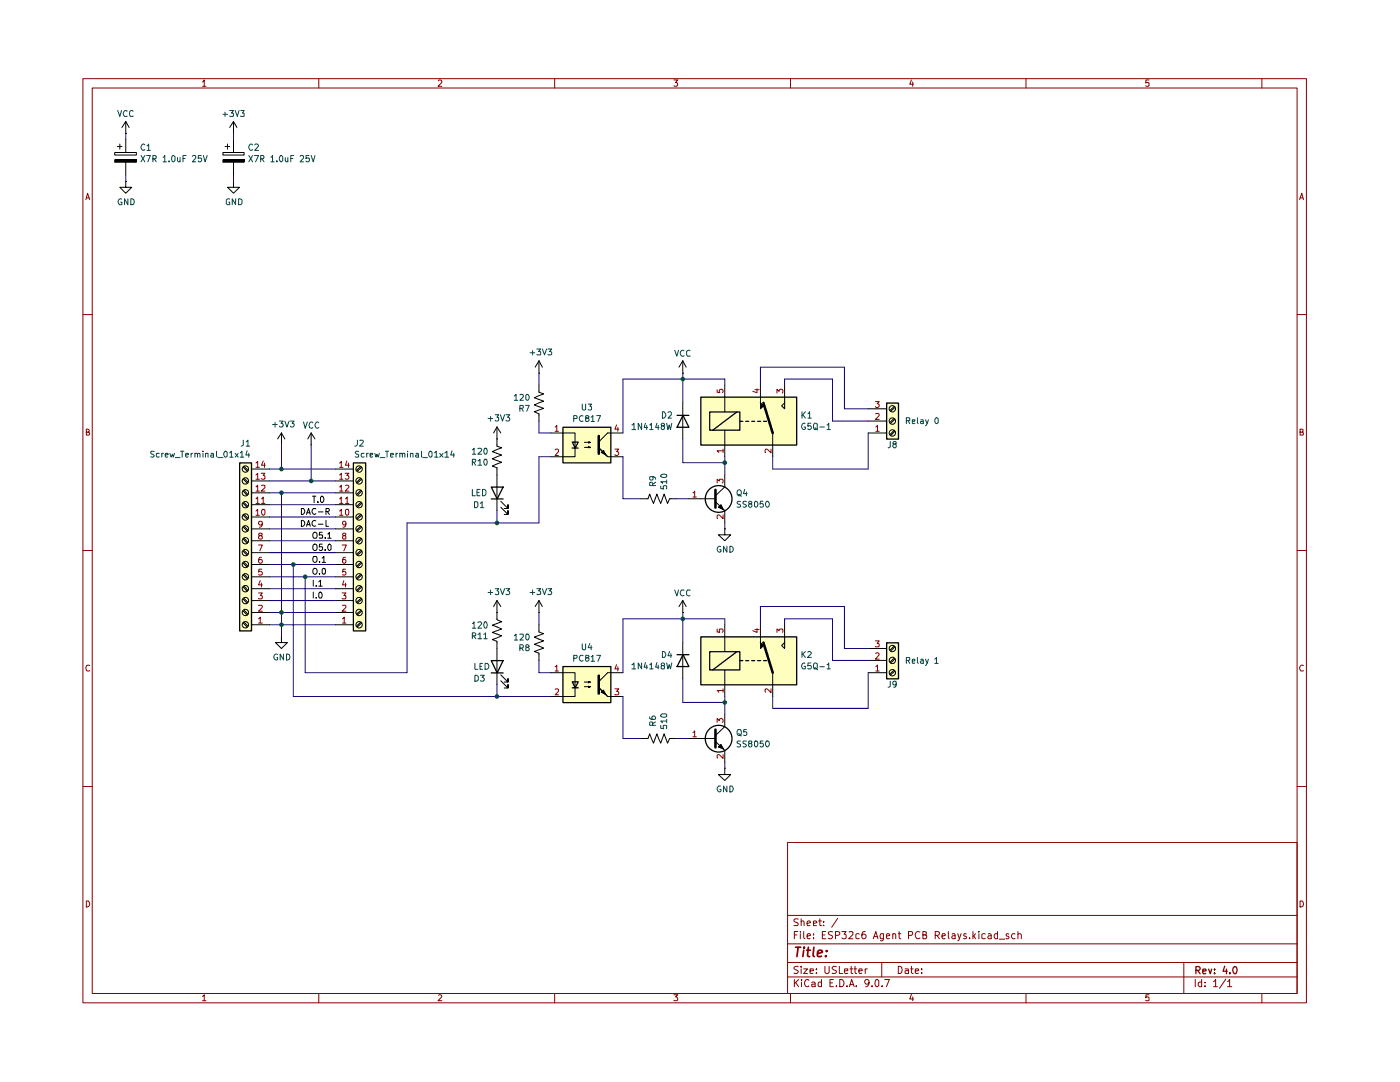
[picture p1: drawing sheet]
<svg xmlns="http://www.w3.org/2000/svg" width="279mm" height="216mm" viewBox="0 0 279 216" stroke-linecap="round" stroke-linejoin="round" font-family="sans-serif">
<g fill="none" stroke="#850100" stroke-width=".2">
<path d="M16.5 15.7h244.2v184.4h-244.2zM18.4 17.6h240.5v180.6h-240.5zM40.4 16.4l.4-.4v1.2M40.4 17.2h.7M63.6 15.7v1.9M87.5 16.1l.4-.1h.2l.1 .4-.8 .8h.8M110.7 15.7v1.9M134.5 16h.7l-.4 .5h.4v.2v.4h-.7M157.8 15.7v1.9M181.9 16l-.3 .8h.7M182.2 16.4v.8M204.8 15.7v1.9"/>
<path d="M229.3 16h-.6l-.1 .5h.7v.6h-.7M251.8 15.7v1.9M17.1 39.8l.4-1.2 .4 1.2M17.2 39.5h.6M259.4 39.8l.4-1.2 .3 1.2M259.5 39.5h.5M16.5 62.8h1.9M258.9 62.8h1.8M17.2 86.2l.5-.1v-.4l-.5-.1v1.2h.5l.2-.3-.3-.3M259.5 86.2l.5-.1v-.4l-.5-.1v1.2h.5l.1-.3-.2-.3M16.5 109.8h1.9M258.9 109.8h1.8"/>
<path d="M17.9 132.8l-.3-.1a.67 .67 0 0 0-.5 .5 .67 .67 0 0 0 .3 .7l.5-.1M260.1 132.8a.61 .61 0 0 0-.7 .3 .61 .61 0 0 0 .2 .8l.5-.1M16.5 156.9h1.9M258.9 156.9h1.8M17.2 179.8h.4a.66 .66 0 0 1 .3 .7 .66 .66 0 0 1-.7 .5zM157.2 168.1h101.7v30.1h-101.7zM259.5 179.8h.4a.66 .66 0 0 1 .2 .7 .66 .66 0 0 1-.6 .5zM40.4 198.8l.4-.3v1.2M40.4 199.7h.7M63.6 198.2v1.9M87.5 198.6l.4-.1 .3 .3-.8 .9h.8M110.7 198.2v1.9"/>
<path d="M134.5 198.5h.7l-.4 .4 .4 .3v.3l-.1 .2-.6-.1M157.2 194.9h101.7M157.2 192.1h101.7M157.2 188.3h101.7M157.2 182.7h101.7M157.8 198.2v1.9M158.5 195.4v1.5M158.5 186.6h.5M158.8 196l.6 .9M159.2 185.9h-.7v1.4M159.3 192.9a.6 .6 0 0 0-.9 .2l.2 .3 .7 .4-.3 .5-.6-.1M159.3 183.4h-.8l-.1 .4 .7 .3 .2 .3-.2 .3h-.7"/>
<path d="M159.4 195.4l-.9 .9M159.7 185.9v.1M159.7 186.3v1M159.9 192.8v.2M159.9 183.9l.2-.1h.3l.1 .9M159.9 183.3v1.4M159.9 193.3v1M160 195.4v.2M160 196v.9M160.4 193.3h.8l-.8 1h.8M160.4 185.9v1.2l.2 .2M161.1 186.8l.6-.2-.1-.3-.4 .1-.1 .7 .2 .2 .4-.1"/>
<path d="M161.1 184.3l.6-.2-.1-.3h-.4l-.1 .7 .1 .2h.5M161.4 195.6a.55 .55 0 0 0-.7 0 .55 .55 0 0 0-.1 .7l.2 .5 .4 .1 .2-.2M161.7 193.8l.6-.1v-.4h-.6v.9h.6M162 196h.4l.3 .1v.8M162.3 187.1v.2M162.3 186.4v.2M162.3 184.3l.7-.2-.1-.3h-.6v.9h.6M162.7 196.3l-.7 .1v.4h.7M162.9 194.1v.2M162.9 193.3v.2M163.4 183.8h.5M163.6 183.3v1.2l.1 .2h.2"/>
<path d="M163.9 196h-.4l-.2 .2 .1 .6h.5M163.9 195.4v1.5M164.1 186.6h.5M164.4 184.6v.1M164.4 183.8v.2M164.6 192.8v1.2l.4 .3h.2l.3-.3v-1.2M164.8 185.9h-.7v1.4h.7M165.6 196.1h.6M166.2 186h-.8l-.1 .3 .7 .3 .2 .4-.3 .3-.6-.1M166.3 195.4h-.7v1.5h.7M166.7 186.6h.7l.2-.3-.1-.3-.8-.1v1.4M166.9 196.7v.2"/>
<path d="M166.9 192.9l-.6-.1-.2 .3a.74 .74 0 0 0 .7 .6l.1 .3a.6 .6 0 0 1-.8 .2M167.2 183.3l-1.2 1.7M167.5 192.8v1.5h.7M167.6 195.4a.73 .73 0 0 1 .8 .8 .73 .73 0 0 1-.8 .7zM168 185.9h.9l-.5 .5 .5 .2v.5l-.3 .2-.6-.2M168.5 193.8l.7-.1v-.4h-.6l-.1 .2 .1 .7h.6M169 196.7v.2M169.5 186h.7v.5l-.8 .8h.8M169.5 196.9l.5-1.5 .5 1.5M169.6 193.3h.6M169.6 196.5h.7M169.9 192.8v1.4l.3 .1"/>
<path d="M170.5 193.3h.5M170.6 192.8v1.2l.2 .3h.2M170.9 196.7v.2M171.4 193.8l.7-.1-.1-.4h-.5l-.1 .2 .1 .7h.5M171.5 186.4l-.4-.1-.3 .2v.6l.3 .2 .4-.1M172.7 185.9l-.5 .1a.99 .99 0 0 0 0 1.3l.6-.2v-.5l-.3-.2h-.3l-.2 .2M172.7 193.3v1M173.1 193.3h-.3l-.1 .3M173.4 196l-.1 .3-.5 .1-.2-.4v-.3l.2-.3h.3l.3 .3-.1 .8-.3 .4h-.2M174 196.7v.2M174.3 187.3l.5-1.4 .4 1.4M174.4 186.9h.7"/>
<path d="M174.8 195.5l.3-.1 .3 .3v.9l-.3 .3a.78 .78 0 0 1-.6-.6 .78 .78 0 0 1 .3-.8zM176 192.1v2.8M176.1 196.7v.2M176.3 186.3v1.2l-.2 .2h-.4M176.3 186.4l-.4-.1-.3 .3 .1 .6h.6M176.6 195.4h.9l-.6 1.5M176.9 186.8l.7-.2-.1-.2-.4-.1-.2 .3 .1 .6h.5M178.2 186.5l.1-.2 .4 .1 .1 .9M178.2 186.3v1M179.3 192.8h.3a.81 .81 0 0 1 .4 1.1l-.4 .4h-.3zM179.3 186.3h.5M179.4 185.9v1.2l.2 .2h.2"/>
<path d="M180.6 193.3h.6l.1 1M181.3 193.7l-.7 .1v.4h.7M181.3 186.6h.6a.45 .45 0 0 0 .2-.6l-.8-.1v1.4M181.7 193.3h.5M181.9 198.4l-.3 .9h.7M181.9 192.8v1.2l.3 .3M182.2 198.9v.8M182.7 193.8l.6-.1v-.4h-.6v.2v.7h.6M183.6 186a.67 .67 0 0 0-.9 .5 .67 .67 0 0 0 .8 .7l.1-.1M183.9 194.1v.2M183.9 193.3v.2M184.2 186.6l.6-.1 .1-.5-.7-.1v1.4h.5l.2-.1v-.4l-.3-.2"/>
<path d="M186.6 186.6h.7l.2-.3-.1-.3-.8-.1v1.4M187 186.6l.5 .7M188 186.8l.7-.2-.2-.3-.4 .1-.1 .7 .2 .2 .4-.1M189.3 185.9v1.2l.1 .2M190 186.4h.5l.1 .9M190.6 186.6l-.5 .1-.2 .3 .2 .3 .5-.1M191.1 186.3l.4 1M191.8 186.3l-.4 1.3-.3 .1M192.8 186.4l-.3-.1-.2 .3 .2 .2 .4 .2-.1 .2h-.5M193.5 187.1v.2M194.2 185.9v1.4M194.3 186.7l.4 .6"/>
<path d="M194.7 186.3l-.5 .6M195.4 185.9v.1M195.4 186.3v1M196.6 186.4l-.4-.1-.2 .2v.6l.2 .2 .4-.1M197.2 186.4h.5l.1 .9M197.8 186.6l-.5 .1-.2 .3 .2 .3 .5-.1M199.1 186.4l-.4-.1a.6 .6 0 0 0 0 1l.4-.1M199.1 185.9v1.4M199.4 187.4h1.1M201.3 186.4l-.4-.1-.1 .3 .1 .2 .5 .2-.1 .2h-.5M202.6 186.4l-.5-.1a.6 .6 0 0 0 0 1l.5-.1M203.2 186.5v-.1a.36 .36 0 0 1 .6 .2v.7"/>
<path d="M203.2 185.9v1.4M204.8 198.2v1.9M229.3 198.5h-.6l-.1 .6 .2-.2h.3l.2 .2v.5h-.7M236.3 192.1v6.1M238.5 195.4v1.5M239.8 196h-.4l-.3 .2v.4l.3 .3 .4-.1M239.8 195.4v1.5M240.5 196.7v.2M240.5 196v.1M242.2 195.9l.4-.5v1.5M242.2 196.9h.7M244.6 195.4l-1.2 1.8"/>
<path d="M245 195.9l.4-.5v1.5M245 196.9h.8M251.8 198.2v1.9"/>
</g>
<path d="M238.7 193.6h.6l.2-.2v-.3l-.2-.2h-.6v1.4M239 193.6l.5 .7M240 193.8l.7-.1-.1-.3h-.5l-.1 .1 .1 .7h.5M241.2 193.4l.3 .9 .3-.9M242.4 194.1v.2M242.4 193.4v.1M244.4 192.8l-.3 1h.8M244.8 193.4v.9M245.4 194.1v.2M246.4 192.9a.75 .75 0 0 1 .5 .7 .75 .75 0 0 1-.5 .7l-.3-.3a.85 .85 0 0 1 .3-1.1z" fill="none" stroke="#850100" stroke-width=".25"/>
<path d="M158.8 189h1M159.3 189l-.3 1.9M160.4 189.6l-.2 1.3M160.5 189v.2M161 189.6h.7M161.3 189l-.1 1.6v.2l.4 .1M162.4 189l-.1 1.6 .2 .3M163.2 190.3l.9-.3-.1-.3a.6 .6 0 0 0-.8 .2v.9h.7M164.8 190.7v.2M165 189.7v.2" fill="none" stroke="#850100" stroke-width=".34"/>
<g fill="#feffbe">
<path d="M139.8 127h19.2v9.6h-19.2z"/>
<path d="M112.3 133h9.6v7.2h-9.6z"/>
<path d="M176.9 128.2h2.4v7.2h-2.4z"/>
<path d="M70.5 92.3h2.4v33.5h-2.4z"/>
<path d="M139.8 79.2h19.2v9.6h-19.2z"/>
<path d="M176.9 80.4h2.4v7.2h-2.4z"/>
<path d="M112.3 85.2h9.6v7.1h-9.6z"/>
<path d="M47.8 92.3h2.4v33.5h-2.4z"/>
</g>
<g fill="none" stroke="#000" stroke-width=".25">
<path d="M139.9 79.2h19.1v9.6h-19.1zM47.8 92.4h2.4v33.5h-2.4zM70.5 92.4h2.5v33.5h-2.5zM98 97.2h2.4l-1.2 2.4zM98 99.6h2.4M112.3 85.3h9.6v7.1h-9.6zM114.2 88.2h1.2l-.6 1.2zM114.2 89.4h1.2M135.1 82.9h2.4M136.3 82.9l1.2 2.4h-2.4zM141.6 82.2h6.1v3.6h-6.1zM147.1 82.2l-4.9 3.6"/>
<path d="M147.7 84.1h.5M148.8 84.1h.6M150 84.1h.6M151.2 84.1h.6M152.4 84.1h.6M176.9 80.4h2.4v7.2h-2.4zM98 131.8h2.4l-1.2 2.5zM98 134.3h2.4M112.3 133h9.6v7.2h-9.6zM114.2 136.1h1.2l-.6 1.1zM114.2 137.2h1.2M135.1 130.6h2.4"/>
<path d="M136.3 130.6l1.2 2.4h-2.4zM139.9 127.1h19.1v9.5h-19.1zM141.6 130h6.1v3.7h-6.1zM147.1 130l-4.9 3.7M147.7 131.8h.5M148.8 131.8h.6M150 131.8h.6M151.2 131.8h.6M152.4 131.8h.6M176.9 128.3h2.4v7.2h-2.4z"/>
<circle cx="143.4" cy="99.6" r="2.67"/>
<circle cx="143.4" cy="147.4" r="2.67"/>
</g>
<g fill="none" stroke="#000" stroke-width=".2">
<path d="M22.9 30.4h4.3v.5h-4.3zM22.9 31.9h4.3v.5h-4.3zM23.4 29.2h.9M23.9 28.7v1.1M25.1 26.6h.1M25.1 36.2v1.2h1.2l-1.2 1.2-1.2-1.2h1.2M25.1 36.2h.1M25.1 24.2v2.4M25.1 27.8v2.6M25.1 32.4v2.6M25.1 24.2l-.8 1.2M25.1 24.2l.7 1.2"/>
<path d="M44.5 30.4h4.2v.5h-4.2zM44.5 31.9h4.2v.5h-4.2zM44.9 29.2h.9M45.4 28.7v1.1M46.6 26.6h.1M46.6 36.2v1.2h1.2l-1.2 1.2-1.2-1.2h1.2M46.6 36.2h.1M46.6 24.2l-.8 1.2M46.6 24.2l.7 1.2M46.6 24.2v2.4M46.6 27.8v2.6M46.6 32.4v2.6"/>
<path d="M107.6 74.5h.1M107.6 76.8v1.5l.9 .3-1.9 .8 1.9 .6-1.9 .8 1.9 .7-1.9 .7 1 .4v1.4M107.6 72v2.5M107.6 72l-.8 1.3M107.6 72l.6 1.3M136.3 74.5h.1M136.3 72v2.5M136.3 72l-.8 1.3M136.3 72l.6 1.3M144.6 76.8v5.4M151.8 76.8v4.8l.6-.6-.6-.6M156.6 76.8v4.8l-.6-.6 .6-.6"/>
<path d="M48.5 98l.8 .8M48.5 95.6l.8 .8M48.5 93.3l.8 .7M48.7 97.8l.8 .9M48.7 95.5l.8 .7M48.7 93.1l.8 .7M50.2 98.3h3.6M50.2 96h3.6M50.2 93.6h3.6M56.2 88.8h.1M56.2 86.4l-.8 1.2M56.2 86.4l.6 1.2"/>
<path d="M56.2 86.4v2.4M62.1 88.8h.1M62.1 86.4l.8 1.2M62.1 86.4l-.7 1.2M62.1 86.4v2.4M62.3 99h.7M62.7 99v1.3M64.2 99a.68 .68 0 0 1 .4 .6 .68 .68 0 0 1-.4 .7l-.2-.3v-.7zM66.9 98.3h3.6M66.9 96h3.6M66.9 93.6h3.6M72 97.8l-.8 .9"/>
<path d="M72 95.5l-.8 .7M72 93.1l-.8 .7M72.2 98l-.9 .8M72.2 95.6l-.9 .8M72.2 93.3l-.9 .7M99.2 87.6h.1M99.2 85.2v3.8l.9 .4-1.9 .7 1.9 .7-1.9 .8 1.9 .6-1.9 .8 1 .3v8.6M99.2 85.2l-.7 1.2M99.2 85.2l.7 1.2M109.9 86.4h4.9v4.7h-4.9M116.6 88.3h1.2l-.3 .1v-.2l.3 .1M116.6 89.3h1.2l-.3 .1v-.3l.3 .2"/>
<path d="M119.5 89.4l1.8 1.7h3M120 90.3l.4-.4 .5 .9zM124.3 86.4h-3l-1.8 1.8M127.9 99.5h1.4l.4-.9 .7 1.8 .7-1.8 .8 1.8 .6-1.8 .7 1.8 .4-.9h1.5M136.3 80.4v7.2M137.4 99.5h5.4M144.6 85.8v5.3M144.6 94.8v2.3l-1.8 1.8M154.2 86.4v4.7M173.3 86.4h3.6M173.3 84h3.6M173.3 81.6h3.6"/>
<path d="M178.4 85.9l-.8 .8M178.4 83.5l-.8 .8M178.4 81.1l-.8 .8M178.6 86.1l-.8 .8M178.6 83.7l-.8 .7M178.6 81.3l-.8 .8M48.5 119.6l.8 .7M48.5 117.1l.8 .9M48.5 114.8l.8 .7M48.5 112.4l.8 .7M48.5 110l.8 .8M48.5 107.6l.8 .8"/>
<path d="M48.5 105.2l.8 .8M48.5 102.8l.8 .8M48.5 100.4l.8 .8M48.7 119.4l.8 .8M48.7 117l.8 .8M48.7 114.6l.8 .8M48.7 112.2l.8 .8M48.7 109.8l.8 .8M48.7 107.4l.8 .8M48.7 105l.8 .8M48.7 102.7l.8 .7M48.7 100.3l.8 .7"/>
<path d="M50.2 119.8h3.6M50.2 117.5h3.6M50.2 115.1h3.6M50.2 112.6h3.6M50.2 110.3h3.6M50.2 107.9h3.6M50.2 105.5h3.6M50.2 103.2h3.6M50.2 100.7h3.6M60.1 101.5h.5a.66 .66 0 0 1 .2 .7 .66 .66 0 0 1-.7 .5zM60.1 103.8a.6 .6 0 0 1 .7 .6 .6 .6 0 0 1-.7 .6zM61.2 102.7l.4-1.2 .3 1.2"/>
<path d="M61.2 105l.4-1.2 .3 1.2M61.2 102.3h.6M61.2 104.7h.6M62.5 108.7l.3-.1 .3 .1a.77 .77 0 0 1-.2 1.1h-.3a.92 .92 0 0 1-.1-1.1zM62.5 113.6l.3-.2a.6 .6 0 0 1 .5 .6 .6 .6 0 0 1-.5 .6l-.4-.4zM62.5 106.4l.3-.2 .3 .1a.87 .87 0 0 1 0 1.1h-.5l-.2-.3zM62.5 115.8v1.2M62.5 118.1v1.2M62.6 111h.5a.77 .77 0 0 1-.2 1.2l-.3-.1a.87 .87 0 0 1 0-1.1zM63 101.6l-.5-.1a.67 .67 0 0 0-.2 .6 .67 .67 0 0 0 .5 .6l.2-.2M63 103.9a.55 .55 0 0 0-.7 .5 .55 .55 0 0 0 .7 .5M63.1 119.2v.1"/>
<path d="M63.1 116.9v.1M63.5 100.1v.2M63.5 102.1h1M63.5 104.6h1M63.6 116.1l.4-.3v1.2M63.6 117h.7M63.8 114.5v.1M63.8 112v.2M63.9 118.1a.71 .71 0 0 1 .2 1.2h-.3l-.2-.1v-.8zM64.3 108.6h-.5l-.1 .6 .6-.1v.7h-.4l-.2-.1M64.3 111.4l.3-.4v1.2M64.3 106.2h-.5l-.1 .6 .6-.1v.7l-.6-.1"/>
<path d="M64.3 112.2h.7M64.4 113.5l.2-.1a.67 .67 0 0 1 0 1.2l-.3-.3zM64.9 109.7v.1M64.9 107.3v.1M65.1 102.1l.6-.1v-.4l-.1-.1h-.5v1.2M65.1 103.8v1.2h.5M65.3 102.1l.4 .6M65.4 106.5h.2l.1-.3v1.2M65.4 107.4h.7M65.6 108.7l.2-.1 .3 .2v.8l-.3 .2a.71 .71 0 0 1-.2-1.1zM66.9 119.8h3.6M66.9 117.5h3.6"/>
<path d="M66.9 115.1h3.6M66.9 112.6h3.6M66.9 110.3h3.6M66.9 107.9h3.6M66.9 105.5h3.6M66.9 103.2h3.6M66.9 100.7h3.6M72 119.4l-.8 .8M72 117l-.8 .8M72 114.6l-.8 .8M72 112.2l-.8 .8M72 109.8l-.8 .8"/>
<path d="M72 107.4l-.8 .8M72 105l-.8 .8M72 102.7l-.8 .7M72 100.3l-.8 .7M72.2 119.6l-.9 .7M72.2 117.1l-.9 .9M72.2 114.8l-.9 .7M72.2 112.4l-.9 .7M72.2 110l-.9 .8M72.2 107.6l-.9 .8M72.2 105.2l-.9 .8M72.2 102.8l-.9 .8"/>
<path d="M72.2 100.4l-.9 .8M99.2 119.8v3.8l.9 .5-1.9 .6 1.9 .8-1.9 .7 1.9 .7-1.9 .7 1 .4v8.6M99.2 119.8l-.7 1.2M99.2 119.8l.7 1.2M99.9 101.2l1.5 1.5v-.8v.8h-.8M99.9 100l1.5 1.5v-.8v.8h-.8M107.6 119.8v2.4M107.6 119.8l-.8 1.2M107.6 119.8l.6 1.2M136.3 119.8v2.4M136.3 119.8l-.8 1.2M136.3 119.8l.6 1.2"/>
<path d="M142.8 100.1l1.8 1.8v2.4M143.4 101.2l.5-.5 .5 1zM144.6 105.5v1.2h1.2l-1.2 1.2-1.2-1.2h1.2M144.6 105.5h.1M48.5 124.3l.8 .8M48.5 122l.8 .7M48.7 124.2l.8 .7M48.7 121.8l.8 .7M50.2 124.7h3.6M50.2 122.2h3.6M56.2 127v1.2h1.2l-1.2 1.2-1.2-1.2h1.2M56.2 127h.1"/>
<path d="M66.9 124.7h3.6M66.9 122.2h3.6M72 124.2l-.8 .7M72 121.8l-.8 .7M72.2 124.3l-.9 .8M72.2 122l-.9 .7M99.2 122.2h.1M99.9 135.8l1.5 1.5v-.7v.7h-.8M99.9 134.7l1.5 1.4v-.7v.7h-.8M107.6 124.7v1.4l.9 .3-1.9 .7 1.9 .8-1.9 .7 1.9 .7-1.9 .7 1 .3v1.5M107.6 122.2h.1M109.9 134.2h4.9v4.8h-4.9"/>
<path d="M116.6 136.1h1.2l-.3 .2v-.3l.3 .1M116.6 137h1.2l-.3 .2v-.3l.3 .1M119.5 137.2l1.8 1.8h3M120 138.1l.4-.4 .5 .9zM124.3 134.2h-3l-1.8 1.8M136.3 122.2h.1M136.3 128.2v7.2M144.6 124.7v5.3M144.6 133.6v5.4M151.8 124.7v4.7l.6-.6-.6-.6M154.2 134.2v4.8M156.6 124.7v4.7l-.6-.6 .6-.6"/>
<path d="M173.3 134.2h3.6M173.3 131.8h3.6M173.3 129.4h3.6M178.4 133.7l-.8 .8M178.4 131.4l-.8 .7M178.4 128.9l-.8 .8M178.6 133.9l-.8 .8M178.6 131.5l-.8 .8M178.6 129.1l-.8 .8M127.9 147.4h1.4l.4-1 .7 1.9 .7-1.9 .8 1.9 .6-1.9 .7 1.9 .4-.9h1.5M137.4 147.4h5.4M142.8 147.9l1.8 1.8v2.4"/>
<path d="M143.4 149l.5-.5 .5 1zM144.6 153.3v1.3h1.2l-1.2 1.1-1.2-1.1h1.2M144.6 153.3h.1M144.6 142.5v2.5l-1.8 1.8"/>
<circle cx="49" cy="93.6" r=".64"/>
<circle cx="49" cy="98.3" r=".64"/>
<circle cx="49" cy="96" r=".64"/>
<circle cx="71.7" cy="96" r=".64"/>
<circle cx="71.7" cy="93.6" r=".64"/>
<circle cx="71.7" cy="98.3" r=".64"/>
<circle cx="178.1" cy="81.6" r=".64"/>
<circle cx="178.1" cy="84" r=".64"/>
<circle cx="178.1" cy="86.4" r=".64"/>
<circle cx="49" cy="107.9" r=".64"/>
<circle cx="49" cy="119.8" r=".64"/>
<circle cx="49" cy="115.1" r=".64"/>
<circle cx="49" cy="112.6" r=".64"/>
<circle cx="49" cy="110.3" r=".64"/>
<circle cx="49" cy="105.5" r=".64"/>
<circle cx="49" cy="100.7" r=".64"/>
<circle cx="49" cy="103.2" r=".64"/>
<circle cx="49" cy="117.5" r=".64"/>
<circle cx="71.7" cy="119.8" r=".64"/>
<circle cx="71.7" cy="112.6" r=".64"/>
<circle cx="71.7" cy="110.3" r=".64"/>
<circle cx="71.7" cy="115.1" r=".64"/>
<circle cx="71.7" cy="103.2" r=".64"/>
<circle cx="71.7" cy="117.5" r=".64"/>
<circle cx="71.7" cy="100.7" r=".64"/>
<circle cx="71.7" cy="107.9" r=".64"/>
<circle cx="71.7" cy="105.5" r=".64"/>
<circle cx="49" cy="122.2" r=".64"/>
<circle cx="49" cy="124.7" r=".64"/>
<circle cx="71.7" cy="122.2" r=".64"/>
<circle cx="71.7" cy="124.7" r=".64"/>
<circle cx="178.1" cy="131.8" r=".64"/>
<circle cx="178.1" cy="134.2" r=".64"/>
<circle cx="178.1" cy="129.4" r=".64"/>
</g>
<path d="M22.9 31.9h4.3v.5h-4.3zM44.5 31.9h4.2v.5h-4.2zM151.8 79.2v1.2l.6 .6-.6 .6zM120 90.3l.4-.4 .5 .9zM119.5 89.4l1.8 1.7zM143.9 100.7l.5 1-1-.5zM120 138.1l.4-.4 .5 .9zM119.5 137.2l1.8 1.8zM151.8 127.1v1.2l.6 .6-.6 .5zM143.9 148.5l.5 1-1-.5z" fill="#000"/>
<path d="M119.5 87v3.5M142.8 97.7v3.6M152.4 80.4l1.8 6M119.5 134.8v3.6M152.4 128.2l1.8 6M142.8 145.6v3.5" fill="none" stroke="#000" stroke-width=".51"/>
<g fill="none" stroke="#850100" stroke-width=".2">
<path d="M143.1 77.8v.5l.5 .1v-.6h.6l.1 .4-.2 .2M150.7 77.8h.8M151.1 77.6v.8l-.9-.3M155.1 78.4v-.7l.4 .4 .1-.3 .1-.1 .5 .1v.6M51.1 99.5l.3-.3v1.2M51.1 97.1l.3-.3v1.2M51.1 94.8l.3-.4v1.2M51.1 92.4l.3-.3v1.2M51.1 98h.7M51.1 95.6h.7M51.1 93.3h.7M52.1 94.4h.8l-.4 .5 .4 .1v.5h-.8"/>
<path d="M52.2 99.5h.2l.1-.3v1.2M52.2 96.9h.7v.4l-.8 .7h.8M52.5 92l-.3 .8h.8M52.8 92.4v.9M67.8 99.5h.1l.2-.3v1.2M67.8 97.1h.1l.2-.3v1.2M67.8 94.8l.3-.4v1.2M67.8 92.4l.3-.3v1.2M67.8 98h.6M67.8 95.6h.6M67.8 93.3h.6M68.9 94.4h.7l-.4 .5h.3l.1 .2-.1 .4h-.6"/>
<path d="M69 99.5l.3-.3v1.2M69 96.9l.4-.1 .2 .3-.7 .9h.7M69.2 92l-.2 .8h.7M69.5 92.4v.9M110.8 85.2l.3-.3v1.2M110.8 89.8l.1-.2h.4l.2 .2v.3l-.7 .8h.7M110.8 86.1h.7M122.7 89.6h.8l-.4 .5 .3 .1 .1 .4-.3 .3h-.3l-.2-.2M123.1 84.8l-.4 .8h.8M123.3 85.3v.8M138.3 98.3l.3-.3v1.2M138.3 99.2h.7"/>
<path d="M143.1 96.4v-.8l.4 .4 .1-.4h.5l.2 .2v.4l-.2 .2M144.3 90h-1.2l.4 .3M144.3 89.6v.7M153.9 89.6v.8l-.9-.8-.3 .2 .1 .5M174.7 80.1h.8l-.5 .5h.4l.1 .5-.3 .2h-.3l-.2-.2M174.8 85.2l.3-.3v1.2M174.8 82.6l.5-.1 .2 .3-.8 .9h.8M174.8 86.1h.7M51.1 102l.3-.4v1.2M51.1 102.8h.7M51.1 100.4h.7M51.6 118.3h.8l-.5 .5 .5 .2v.3l-.2 .2-.6-.1"/>
<path d="M51.6 108.7h.8l-.5 1.2M51.9 106.9l-.3-.3 .3-.2 .4 .1v.3a.48 .48 0 0 0-.6 .2 .48 .48 0 0 0 .1 .6h.4l.2-.2v-.3l-.3-.2M51.9 115.9l-.3 .8h.8M52.2 111.2l-.4 .1a.82 .82 0 0 0 .1 1.1h.2l.3-.3-.1-.4-.4-.1-.3 .3M52.2 100.4h.7M52.2 116.4v.7M52.3 113.6h-.6l-.1 .6 .2-.2h.3l.3 .3-.1 .4h-.7M52.4 104.5l-.3 .3h-.2l-.3-.3 .1-.4h.6a.78 .78 0 0 1-.4 1.1h-.1M52.4 101.6h.3l.2 .2v.8l-.3 .2a.71 .71 0 0 1-.2-1.2zM67.8 102l.3-.4v1.2M67.8 102.8h.6M67.8 100.4h.6"/>
<path d="M68.3 118.3h.7l-.4 .5h.4v.7l-.7-.1M68.3 108.7h.8l-.5 1.2M68.6 115.9l-.2 .8h.7M68.6 106.9l-.2-.3a.35 .35 0 0 1 .3-.2 .35 .35 0 0 1 .3 .2v.2l-.6 .2v.6h.6v-.5l-.2-.2M69 113.6h-.6v.6l.1-.2 .5 .1v.6h-.6M69 111.2h-.4l-.2 .3v.8h.6v-.4a.35 .35 0 0 0-.3-.3 .35 .35 0 0 0-.3 .3M69 101.8l.1-.2a.59 .59 0 0 1 .6 .4 .59 .59 0 0 1-.2 .7l-.3 .1-.2-.2zM69 116.4v.7M69 100.4h.6M69 104.5v.2l-.4 .1-.2-.3v-.2a.35 .35 0 0 1 .3-.3 .35 .35 0 0 1 .3 .3l-.1 .8-.5 .1M144.3 102.7v.8l-.8-.8-.4 .2 .1 .6M51.6 123.5l.3-.4v1.2"/>
<path d="M51.6 120.9l.6-.1 .2 .1-.1 .4-.7 .7h.8M51.6 124.3h.8M68.4 123.5l.3-.4v1.2M68.4 120.9l.6-.1v.3l-.7 .9h.7M68.4 124.3h.6M110.8 133l.3-.3v1.2M110.8 137.5h.7v.5l-.7 .6h.7M110.8 133.9h.7M122.7 137.4h.8l-.4 .6 .4 .1v.4l-.2 .1-.6-.1M123.1 132.6l-.4 .9h.8M123.3 133v.9M143.1 125.5v.6l.5 .1v-.7h.5l.2 .2v.3l-.2 .2"/>
<path d="M144.3 137.8h-1.2l.4 .3M144.3 137.4v.7M150.7 125.6h.8M151.1 125.4v.8l-.9-.4M153.9 137.4v.8l-.9-.8-.3 .1 .1 .6M155.1 126.2v-.7l.4 .3 .2-.3h.5v.7M174.7 127.9h.8l-.5 .5 .5 .2v.3l-.2 .2-.6-.1M174.8 133l.3-.3v1.2M174.8 130.4l.4-.1 .3 .3-.8 .9h.8M174.8 133.9h.7M138.3 146.2l.3-.4v1.2M138.3 147h.7"/>
<path d="M143.1 144.1v-.7l.4 .4 .1-.3 .5-.1 .2 .2v.4l-.2 .1M144.3 150.6v.7l-.8-.7-.4 .1 .1 .5"/>
</g>
<g fill="none" stroke="#108" stroke-width=".2">
<path d="M25.1 26.6v1.2M25.1 35v1.2M46.6 26.6v1.2M46.6 35v1.2M107.6 74.5v2.3M136.3 74.5v5.9M144.6 76.8v-1.2h-20.3v10.8M151.8 76.8v-3.5h16.7v8.3h4.8M156.6 76.8v-1.2h9.6v8.4h7.1M53.8 96h13.1M53.8 93.6h13.1M53.8 98.3h13.1"/>
<path d="M56.2 88.8v4.8M56.2 98.3v28.7M62.1 88.8v7.2M107.6 84v2.4h2.3M109.9 91.1h-2.3v13.2h-26.4v29.9h-20.3v-19.1M124.3 91.1v8.4h3.6M135.1 99.5h2.3M136.3 87.6v4.7h8.3M144.6 91.1v3.7M173.3 86.4v7.2h-19.1v-2.5M53.8 117.5h13.1M53.8 115.1h13.1"/>
<path d="M53.8 119.8h13.1M53.8 112.6h13.1M53.8 100.7h13.1M53.8 110.3h13.1M53.8 105.5h13.1M53.8 107.9h13.1M53.8 103.2h13.1M58.5 112.6v26.4h51.4M99.2 101.9v2.4M144.6 104.3v1.2M53.8 124.7h13.1M53.8 122.2h13.1"/>
<path d="M99.2 136.6v2.4M107.6 122.2v2.5M107.6 131.8v2.4h2.3M124.3 139v8.4h3.6M136.3 135.4v4.8h8.3M136.3 122.2v6M144.6 124.7v-1.2h-20.3v10.7M144.6 139v3.5M151.8 124.7v-3.7h16.7v8.4h4.8M156.6 124.7v-1.2h9.6v8.3h7.1M173.3 134.2v7.1h-19.1v-2.3M135.1 147.4h2.3"/>
<path d="M144.6 152.1v1.2"/>
</g>
<g fill="#008500">
<circle cx="144.6" cy="140.2" r=".47"/>
<circle cx="99.2" cy="139" r=".47"/>
<circle cx="136.3" cy="123.5" r=".47"/>
<circle cx="136.3" cy="75.6" r=".47"/>
<circle cx="56.2" cy="124.7" r=".47"/>
<circle cx="56.2" cy="122.2" r=".47"/>
<circle cx="60.9" cy="115.1" r=".47"/>
<circle cx="144.6" cy="92.3" r=".47"/>
<circle cx="99.2" cy="104.3" r=".47"/>
<circle cx="56.2" cy="93.6" r=".47"/>
<circle cx="62.1" cy="96" r=".47"/>
<circle cx="56.2" cy="98.3" r=".47"/>
<circle cx="58.5" cy="112.6" r=".47"/>
</g>
<g fill="none" stroke="#004747" stroke-width=".2">
<path d="M23.5 22l.4 1.2 .3-1.2M24.2 39.7a.59 .59 0 0 0-.7 .4 .59 .59 0 0 0 .3 .7h.5v-.5h-.2M25.4 22.2l-.3-.2a.67 .67 0 0 0-.5 .6 .67 .67 0 0 0 .2 .6l.6-.1M25.5 39.7v1.1l-.7-1.1v1.1M26.1 39.7a.66 .66 0 0 1 .7 .4 .66 .66 0 0 1-.3 .7h-.4zM26.5 22.2l-.3-.2-.3 .4v.6l.1 .2 .5-.1M28.1 31l.8 1.3M28.9 28.9l-.2-.2a.65 .65 0 0 0-.6 .7 .65 .65 0 0 0 .6 .6l.2-.2M28.9 31l-.8 1.3M29.2 31h.8l-.5 1.3M29.3 29.1h.2l.2-.4v1.3M29.3 30h.7"/>
<path d="M30.5 31.7l.6-.1v-.5l-.6-.1v1.3M30.8 31.7l.4 .6M32.5 31.4l.4-.4v1.3M32.5 32.3h.7M33.7 32.1v.2M34.3 31.2l.4-.2 .2 .3v.7l-.2 .3a.72 .72 0 0 1-.4-1.1zM35.4 31.4l.1 .8 .3 .1 .1-.2M35.9 31.4v.9M36.5 31.6h.4M37.1 31h-.6v1.3M38.4 31.2l.2-.2h.3l.2 .2v.3l-.7 .8h.7M40.2 31h-.6v.6l.5-.1 .2 .2v.3l-.3 .3-.4-.2"/>
<path d="M40.6 31l.3 1.3 .5-1.3M44.5 22.8h.9M44.9 22.4v.8M45.8 22h.8l-.4 .6h.3v.6l-.7-.1M45.8 39.7a.45 .45 0 0 0-.6 .2v.7l.1 .2h.5v-.5h-.1M46.9 22l.5 1.2 .3-1.2M47 39.7v1.1l-.7-1.1v1.1M47.6 39.7l.7 .2v.7l-.3 .2h-.4zM48 22h.7l-.3 .6h.3v.5h-.7M49.6 31l.8 1.3M50.4 28.9l-.2-.2a.65 .65 0 0 0-.6 .7 .65 .65 0 0 0 .6 .6l.2-.2M50.4 31l-.8 1.3"/>
<path d="M50.8 31h.8l-.6 1.3M50.8 28.9l.2-.2h.3l.3 .3-.8 1h.8M52 31.7l.6-.1v-.5l-.6-.1v1.3M52.3 31.7l.4 .6M54.1 31.4l.3-.4v1.3M54.1 32.3h.6M55.2 32.1v.2M55.9 31.1l.3-.1 .2 .3v.7l-.2 .3a.71 .71 0 0 1-.3-1.2zM56.9 31.4l.1 .8 .3 .1 .1-.2M57.4 31.4v.9M58 31.6h.5M58.6 31h-.6v1.3"/>
<path d="M59.9 31.2l.2-.2h.3l.2 .2v.3l-.7 .8h.7M61.7 31h-.6v.6l.6-.1v.7l-.5 .1-.1-.2M62.1 31l.4 1.3 .4-1.3M102.7 79l.3-.3v1.2M102.7 79.9h.6M103.8 78.8h.6v.4l-.6 .7h.6M105 78.8l.3-.1a.64 .64 0 0 1 .3 .6 .64 .64 0 0 1-.4 .6l-.3-.3zM105.8 70.4h.9M106.3 70v.8M107.1 69.6h.8l-.4 .5 .4 .1v.5h-.8M108.2 69.6l.5 1.2 .4-1.2M109.3 69.6h.8l-.4 .5 .4 .2v.3l-.2 .2-.6-.1"/>
<path d="M134.7 69.9l.4 1.2 .3-1.2M136.5 70a.61 .61 0 0 0-.8 .3 .61 .61 0 0 0 .3 .8l.5-.1M137.7 70a.45 .45 0 0 0-.7 .1v.7l.2 .3 .5-.1M30.8 90.1h-.7v.4l.7 .4-.3 .3-.4-.1M31.8 90.5h-.5l-.1 .5a.36 .36 0 0 0 .6 .1M32.3 90.5v.7M32.6 90.5h-.2l-.1 .1M33 90.8l.6-.1-.1-.2h-.4l-.1 .1v.5l.1 .1 .4-.1M33.9 90.5l.3 .7 .2-.6 .2 .6 .2-.7M35 91.3h.9M36 90h.7M36.4 90v1.2"/>
<path d="M37 90.8l.6-.1-.1-.2h-.4l-.1 .1v.5l.2 .1 .3-.1M38.1 90.5v.7M38.5 90.5h-.3l-.1 .1M38.9 90.5h.4l.1 .7M38.9 90.5v.7M39.4 90.6l.1-.1h.3l.1 .7M40.5 90v.1M40.5 90.5v.7M41 90.5h.5v.7M41 90.5v.7M42.1 90.5h.4l.1 .7M42.6 90.7l-.5 .1-.1 .2 .2 .2 .4-.1"/>
<path d="M43.2 90v1.1l.2 .1M43.6 91.3h.9M44.8 90.1l.3-.1 .2 .3v.7l-.3 .2a.7 .7 0 0 1-.2-1.1zM45.8 90.4l.4-.4v1.2M45.8 91.2h.7M46.9 90.5l.6 .7M47.5 90.5l-.6 .7M48 90.4l.3-.4v1.2M48 91.2h.6M48.5 87.8v1.1l-.4 .1M49.1 88.2l.4-.4v1.2M49.1 89h.7"/>
<path d="M49.3 90l-.2 .8h.7M49.6 90.5v.7M54.4 84.7h.9M54.9 84.3v.9M55.7 84h.8l-.4 .4 .3 .1v.6l-.5 .1-.2-.2M56.8 84l.5 1.2 .4-1.2M57.9 84h.8l-.4 .4 .3 .1 .1 .5-.2 .2h-.4l-.2-.2M60.6 84.2l.3 1.3 .4-1.3M62.4 84.4l-.1-.1a.54 .54 0 0 0-.6 .2 .54 .54 0 0 0 .1 .6v.2l.3 .2 .3-.2M63.6 84.4l-.2-.2a.65 .65 0 0 0-.5 .6 .65 .65 0 0 0 .5 .7l.2-.2M71.3 87.8v.9l-.1 .2-.4 .1M71.6 90.1l-.4-.1-.3 .3 .3 .3 .4 .2v.3h-.7"/>
<path d="M71.8 87.9l.5-.1 .2 .4-.8 .8h.8M72.7 90.5h-.5l-.1 .5a.36 .36 0 0 0 .6 .1M73.2 90.5v.7M73.5 90.5h-.2l-.1 .1M73.9 90.8l.5-.1v-.2h-.5v.6h.5M74.8 90.5l.2 .7 .2-.6 .3 .6 .2-.7M75.9 91.3h.9M76.9 90h.7M77.3 90v1.2M77.9 90.8l.6-.1-.1-.2h-.4l-.1 .1v.5l.2 .1 .3-.1M79 90.5v.7M79.4 90.5h-.3l-.1 .1"/>
<path d="M79.8 90.5h.4l.1 .7M79.8 90.5v.7M80.3 90.6v-.1h.4l.1 .7M81.3 90v.1M81.3 90.5v.7M81.9 90.5h.5v.7M81.9 90.5v.7M83 90.5h.4l.1 .7M83.5 90.7l-.5 .1-.1 .2 .2 .2 .4-.1M84.1 90v1.1l.2 .1M84.4 91.3h.9M85.7 90.1l.3-.1 .2 .3v.7l-.3 .2a.7 .7 0 0 1-.2-1.1z"/>
<path d="M86.7 90.4l.4-.4v1.2M86.7 91.2h.7M87.7 90.5l.7 .7M88.4 90.5l-.7 .7M88.8 90.4l.4-.4v1.2M88.8 91.2h.7M90.2 90l-.2 .8h.7M90.5 90.5v.7M94.3 97.7v1.2h.6M94.3 89.8l.3-.4v1.2M94.3 92.2h.6v-.6h-.6v1.2M94.3 90.6h.6"/>
<path d="M94.5 92.2l.4 .6M95.2 98.2h.4M95.4 89.5l.5-.1 .2 .3-.7 .9h.7M95.4 92l.4-.4v1.2M95.4 92.8h.7M95.8 97.7h-.6v1.2h.6M96.3 97.7h.5l.2 .3v.6l-.4 .3h-.3zM96.6 89.5l.4-.1a.78 .78 0 0 1 0 1.2l-.4-.1zM96.6 91.7l.1-.1a.59 .59 0 0 1 .6 .4 .59 .59 0 0 1-.2 .7l-.1 .1-.4-.1zM97.4 83.5h.9M97.9 83.1v.9M98.8 82.8h.7l-.3 .5h.3v.6l-.2 .1h-.3l-.2-.1"/>
<path d="M99.9 82.8l.4 1.2 .4-1.2M101 82.8h.7l-.4 .5h.3v.6l-.5 .1-.1-.1M103.8 81.5l.6-.1v-.4l-.6-.1v1.2M104.1 81.5l.3 .6M104.9 80.9h.7l-.5 1.2M114.5 83.5h.6v-.5l-.6-.1v1.2M116.2 80.6v1l.3 .2 .4-.1v-1.1M116.4 83a.55 .55 0 0 0-.8 .5 .55 .55 0 0 0 .8 .5M117 83.4l-.1-.1v-.3h.6v.3l-.6 .2v.5l.1 .1h.3l.3-.2-.1-.4-.2-.1M117.4 80.6h.7l-.4 .5 .4 .1v.5h-.7M118 83.3l.3-.4v1.2M118 84.1h.7"/>
<path d="M119.1 82.9h.7l-.5 1.2M126.1 84.8h.2l.2-.4v1.3M126.1 85.7h.8M128.1 84.4v1.3l-.7-1.3v1.3M128.8 84.4l-.2 .9h.6M129.1 84.9v.8M129.7 84.8h.1l.2-.4v1.3M129.7 85.7h.6M130.2 95.1l.1 .1v.4l-.1 .2h-.4l-.1-.2v-.5h.8l.3 .2v.3M130.3 96.9l-.1-.6h-.5v.6h1.1M130.8 96.2l-.5 .4M131.1 84.4l-.3 .9h.7"/>
<path d="M131.4 84.9v.8M131.9 97v.5l.6 .1-.1-.6h.6v.6M131.9 94.9l.1-.2 .6-.1 .4 .2v.3a.75 .75 0 0 1-1.1-.2zM132.2 85h-.2a.31 .31 0 0 1 .1-.5 .31 .31 0 0 1 .4 .1v.4h-.3l-.3 .2v.3l.3 .2 .3-.1 .1-.1-.1-.5h-.1M132.2 82.2a.64 .64 0 0 1 .7 .6 .64 .64 0 0 1-.7 .6zM133 96.1h-1.1l.3 .2v.2M133 84.4l.3 1.3 .3-.9 .2 .9 .3-1.3M133 95.8v.7M133.3 82.3l.2-.1h.3l.2 .1v.5l-.7 .6h.7M147.2 97.9l.2-.2a.6 .6 0 0 1 .6 .6 .6 .6 0 0 1-.6 .6l-.3-.4zM147.4 98.7h.2l.3 .3M148.6 97.7l-.2 .8h.7"/>
<path d="M149 98.2v.7M160.1 82.2v1.2M160.2 82.8l.5 .6M160.6 84.5v-.1a.64 .64 0 0 0-.6 .6 .64 .64 0 0 0 .5 .7l.2-.2v-.3h-.2M160.7 82.2l-.6 .7M161.2 82.6l.4-.4v1.2M161.2 83.4h.7M161.8 84.4h-.6v.6h.5l.2 .5-.2 .2-.5-.2M162.4 84.6l.2-.2 .5 .2v.9l-.5 .2a.9 .9 0 0 1-.2-1.1zM162.6 85.4l.6 .4M163.6 85.2h.9M165.1 84.8h.1l.2-.4v1.3"/>
<path d="M165.1 85.7h.6M177.7 88.1v1.1l-.5 .2M178.4 88.6l-.2-.3 .2-.2h.3l.2 .4-.5 .1-.2 .3v.2l.2 .3 .5-.2v-.4l-.2-.2M180.9 83.9h.6l.1-.5-.7-.1v1.2M181.2 83.9l.4 .6M182.1 84.1l.5-.1v-.2h-.5v.6h.5M183.1 83.3v1.1l.2 .1M183.8 83.8h.4l.1 .7M184.3 84l-.5 .1-.1 .2 .1 .2 .5-.1M184.7 83.8l.3 .7M185.3 83.8l-.4 1.1-.2 .1M186.7 83.4l.3-.1 .2 .3v.7l-.3 .2a.7 .7 0 0 1-.2-1.1z"/>
<path d="M94.7 100.1h.5l.2 .3v.6l-.4 .3h-.3zM95.9 100.4l.3-.3v1.2M95.9 101.3h.7M97.4 118.2h.9M97.9 117.7v1M98.8 117.5h.7l-.3 .4 .3 .2v.5h-.7M99.9 117.5l.4 1.2 .4-1.2M101 117.5h.7l-.4 .4 .3 .1v.6h-.6M105.8 118.2h.9M106.3 117.7v1M107.1 117.5h.8l-.4 .4 .4 .2v.5h-.8M108.2 117.5l.5 1.2 .4-1.2"/>
<path d="M109.3 117.5h.8l-.4 .4 .4 .2-.1 .5h-.7M134.7 117.7l.4 1.2 .3-1.2M136.5 117.8l-.5-.1a.61 .61 0 0 0-.3 .8 .61 .61 0 0 0 .8 .3M137.7 117.8l-.5-.1-.2 .3v.7a.45 .45 0 0 0 .7 .1M143.8 109.1a.54 .54 0 0 0-.7 .6 .54 .54 0 0 0 .8 .4v-.4h-.3M145.1 109v1.2l-.7-1.2v1.2M145.7 109a.6 .6 0 0 1 .6 .6 .6 .6 0 0 1-.6 .6zM147.8 100.1l-.4-.1-.3 .3 .3 .3 .4 .2v.3h-.7M149 100.1h-.7v.3l.7 .5-.3 .3-.4-.1M149.6 100.5l-.2-.2a.35 .35 0 0 1 .3-.3 .35 .35 0 0 1 .4 .3l-.3 .2a.36 .36 0 0 0-.4 .4 .36 .36 0 0 0 .5 .3 .36 .36 0 0 0 .1-.6l-.2-.1M150.7 100.1l.2-.1a.64 .64 0 0 1 .4 .6 .64 .64 0 0 1-.5 .6l-.2-.2zM152.3 100h-.5l-.1 .6 .1-.2 .5 .1v.6h-.6"/>
<path d="M152.9 100.1l.2-.1a.62 .62 0 0 1 .5 .6 .62 .62 0 0 1-.5 .6 .7 .7 0 0 1-.2-1.1zM55.4 130.6a.55 .55 0 0 0-.8 .5 .55 .55 0 0 0 .8 .5v-.4h-.2M56.6 130.5v1.2l-.7-1.2v1.2M57.2 130.5l.6 .2 .1 .3-.1 .5-.4 .2h-.2zM94.3 124.4l.3-.3v1.2M94.3 126.9h.6v-.5l-.6-.1v1.2M94.3 125.3h.6M94.5 126.9l.4 .6M94.8 132.4v1.2h.6M94.8 134.7h.3l.4 .3v.7l-.4 .2h-.3zM95.4 124.2l.1-.1h.4l.2 .2-.7 1h.7M95.4 126.6l.4-.3v1.2"/>
<path d="M95.4 127.5h.7M95.8 133h.3M95.9 134.7h.7l-.4 .5 .4 .2v.4h-.7M96.3 132.4h-.5v1.2h.5M96.6 126.6l.3-.3v1.2M96.6 127.5h.6M96.8 124.1a.68 .68 0 0 1 .4 .6 .68 .68 0 0 1-.4 .6l-.2-.5v-.6zM96.8 132.4h.5a.66 .66 0 0 1 .2 .8 .66 .66 0 0 1-.7 .4zM102.7 126.9l.3-.4v1.2M102.7 127.7h.6M103.8 126.6h.6v.4l-.6 .7h.6M103.8 129.3h.5l.1-.1v-.4l-.1-.2h-.5v1.2"/>
<path d="M104.1 129.3l.3 .5M104.9 126.7l.2-.2a.6 .6 0 0 1 .6 .5 .6 .6 0 0 1-.3 .6l-.2 .1-.3-.2zM105.1 129.2l-.2-.1v-.3l.5-.2 .2 .4-.7 .3 .1 .5h.4l.2-.1v-.3l-.2-.2M114.5 131.4l.6-.1v-.5h-.6v1.1M116.2 128.5v.9l.3 .3 .4-.2v-1M116.4 130.8h-.5a.67 .67 0 0 0-.3 .6 .67 .67 0 0 0 .5 .5l.3-.1M117 131.3l-.1-.2 .1-.3h.4l.2 .1-.3 .4-.4 .1v.4l.1 .1h.3l.3-.2v-.3l-.3-.1M117.7 128.4l-.3 .8h.7M118 131.1l.3-.3v1.1M118 131.9h.7M118 128.8v.9M119.1 130.8h.7l-.5 1.1"/>
<path d="M126.1 132.6h.2l.2-.3v1.2M126.1 133.5h.8M128.1 132.3v1.2l-.7-1.2v1.2M128.8 132.2l-.2 .9h.6M129.1 132.7v.8M129.7 132.6h.1l.2-.3v1.2M129.7 133.5h.6M131.1 132.2l-.3 .9h.7M131.4 132.7v.8M132.2 132.8h-.2l-.1-.3a.34 .34 0 0 1 .4-.2 .34 .34 0 0 1 .3 .3l-.1 .2-.5 .1v.6h.5l.1-.5-.2-.2M132.2 130a.66 .66 0 0 1 .7 .4 .66 .66 0 0 1-.3 .8h-.4zM133 132.3l.3 1.2 .3-.9 .2 .9 .3-1.2"/>
<path d="M133.6 130l-.3 .8h.8M133.9 130.4v.8M160.1 130v1.2M160.2 130.5l.5 .7M160.6 132.4v-.1a.66 .66 0 0 0-.6 .5 .66 .66 0 0 0 .2 .7l.5-.1v-.4h-.2M160.7 130l-.6 .7M161.2 130.2l.5-.2 .2 .3-.7 .9h.7M161.8 132.3h-.6v.6l.5-.1 .2 .2v.3l-.2 .2-.5-.1M162.4 132.5l.2-.2 .5 .2v.8l-.2 .2h-.3a.74 .74 0 0 1-.2-1zM162.6 133.2l.6 .4M163.6 133h.9M165.1 132.6h.1l.2-.3v1.2"/>
<path d="M165.1 133.5h.6M177.7 135.9v1l-.5 .2M178.9 136.4v.2a.42 .42 0 0 1-.6 0 .42 .42 0 0 1 0-.6h.6v.9l-.2 .2h-.4M180.9 131.8l.7-.1v-.4l-.7-.1v1.2M181.2 131.8l.4 .6M182.1 131.9h.5v-.3h-.5v.7h.5M183.1 131.2v1l.2 .2M183.8 131.6l.3-.1 .2 .2v.7M184.3 131.9h-.5l-.1 .1 .1 .4 .5-.1M184.7 131.5l.3 .9M185.3 131.5l-.3 .9-.3 .4M186.6 131.5l.3-.3v1.2"/>
<path d="M186.6 132.4h.6M129.7 143v.4l.2 .1h.8l.1-.4-.2-.2h-.3l-.2 .2 .1 .4h.1M130.3 144.7l-.1-.6h-.5v.6h1.1M130.8 144.1l-.5 .3M131.9 144.7v.6l.6 .1-.1-.6 .6-.1v.7M132.1 142.4h.8l.1 .2v.4a.75 .75 0 0 1-1.1-.3zM133 143.9h-1.1l.3 .3M133 143.5v.7M143.8 156.8h-.4a.67 .67 0 0 0-.3 .7 .67 .67 0 0 0 .5 .5l.3-.1v-.4h-.3M145.1 156.8v1.2l-.7-1.2v1.2M145.7 156.8h.4a.66 .66 0 0 1 .2 .8 .66 .66 0 0 1-.6 .4zM147.3 145.6h.5a.77 .77 0 0 1-.2 1.2l-.3-.1a.87 .87 0 0 1 0-1.1z"/>
<path d="M147.4 146.4l.5 .4M147.8 147.9h-.5l-.2 .1 .2 .4 .5 .1v.4l-.2 .1h-.5M149 147.9h-.7v.4l.7 .4-.3 .3h-.4M149 145.6h-.5l-.1 .5h.6v.6h-.6M149.6 148.4l-.2-.3 .1-.2h.5v.4l-.5 .1-.1 .1 .1 .5h.1h.4l.1-.2-.1-.4h-.2M150.6 148l.1-.1a.6 .6 0 0 1 .6 .4 .6 .6 0 0 1-.2 .7h-.3l-.2-.2zM152.3 147.9h-.5l-.1 .5h.6v.6h-.5l-.1-.1M152.9 147.9a.6 .6 0 0 1 .7 .5 .6 .6 0 0 1-.5 .6 .81 .81 0 0 1-.2-1.1z"/>
</g>
</svg>
